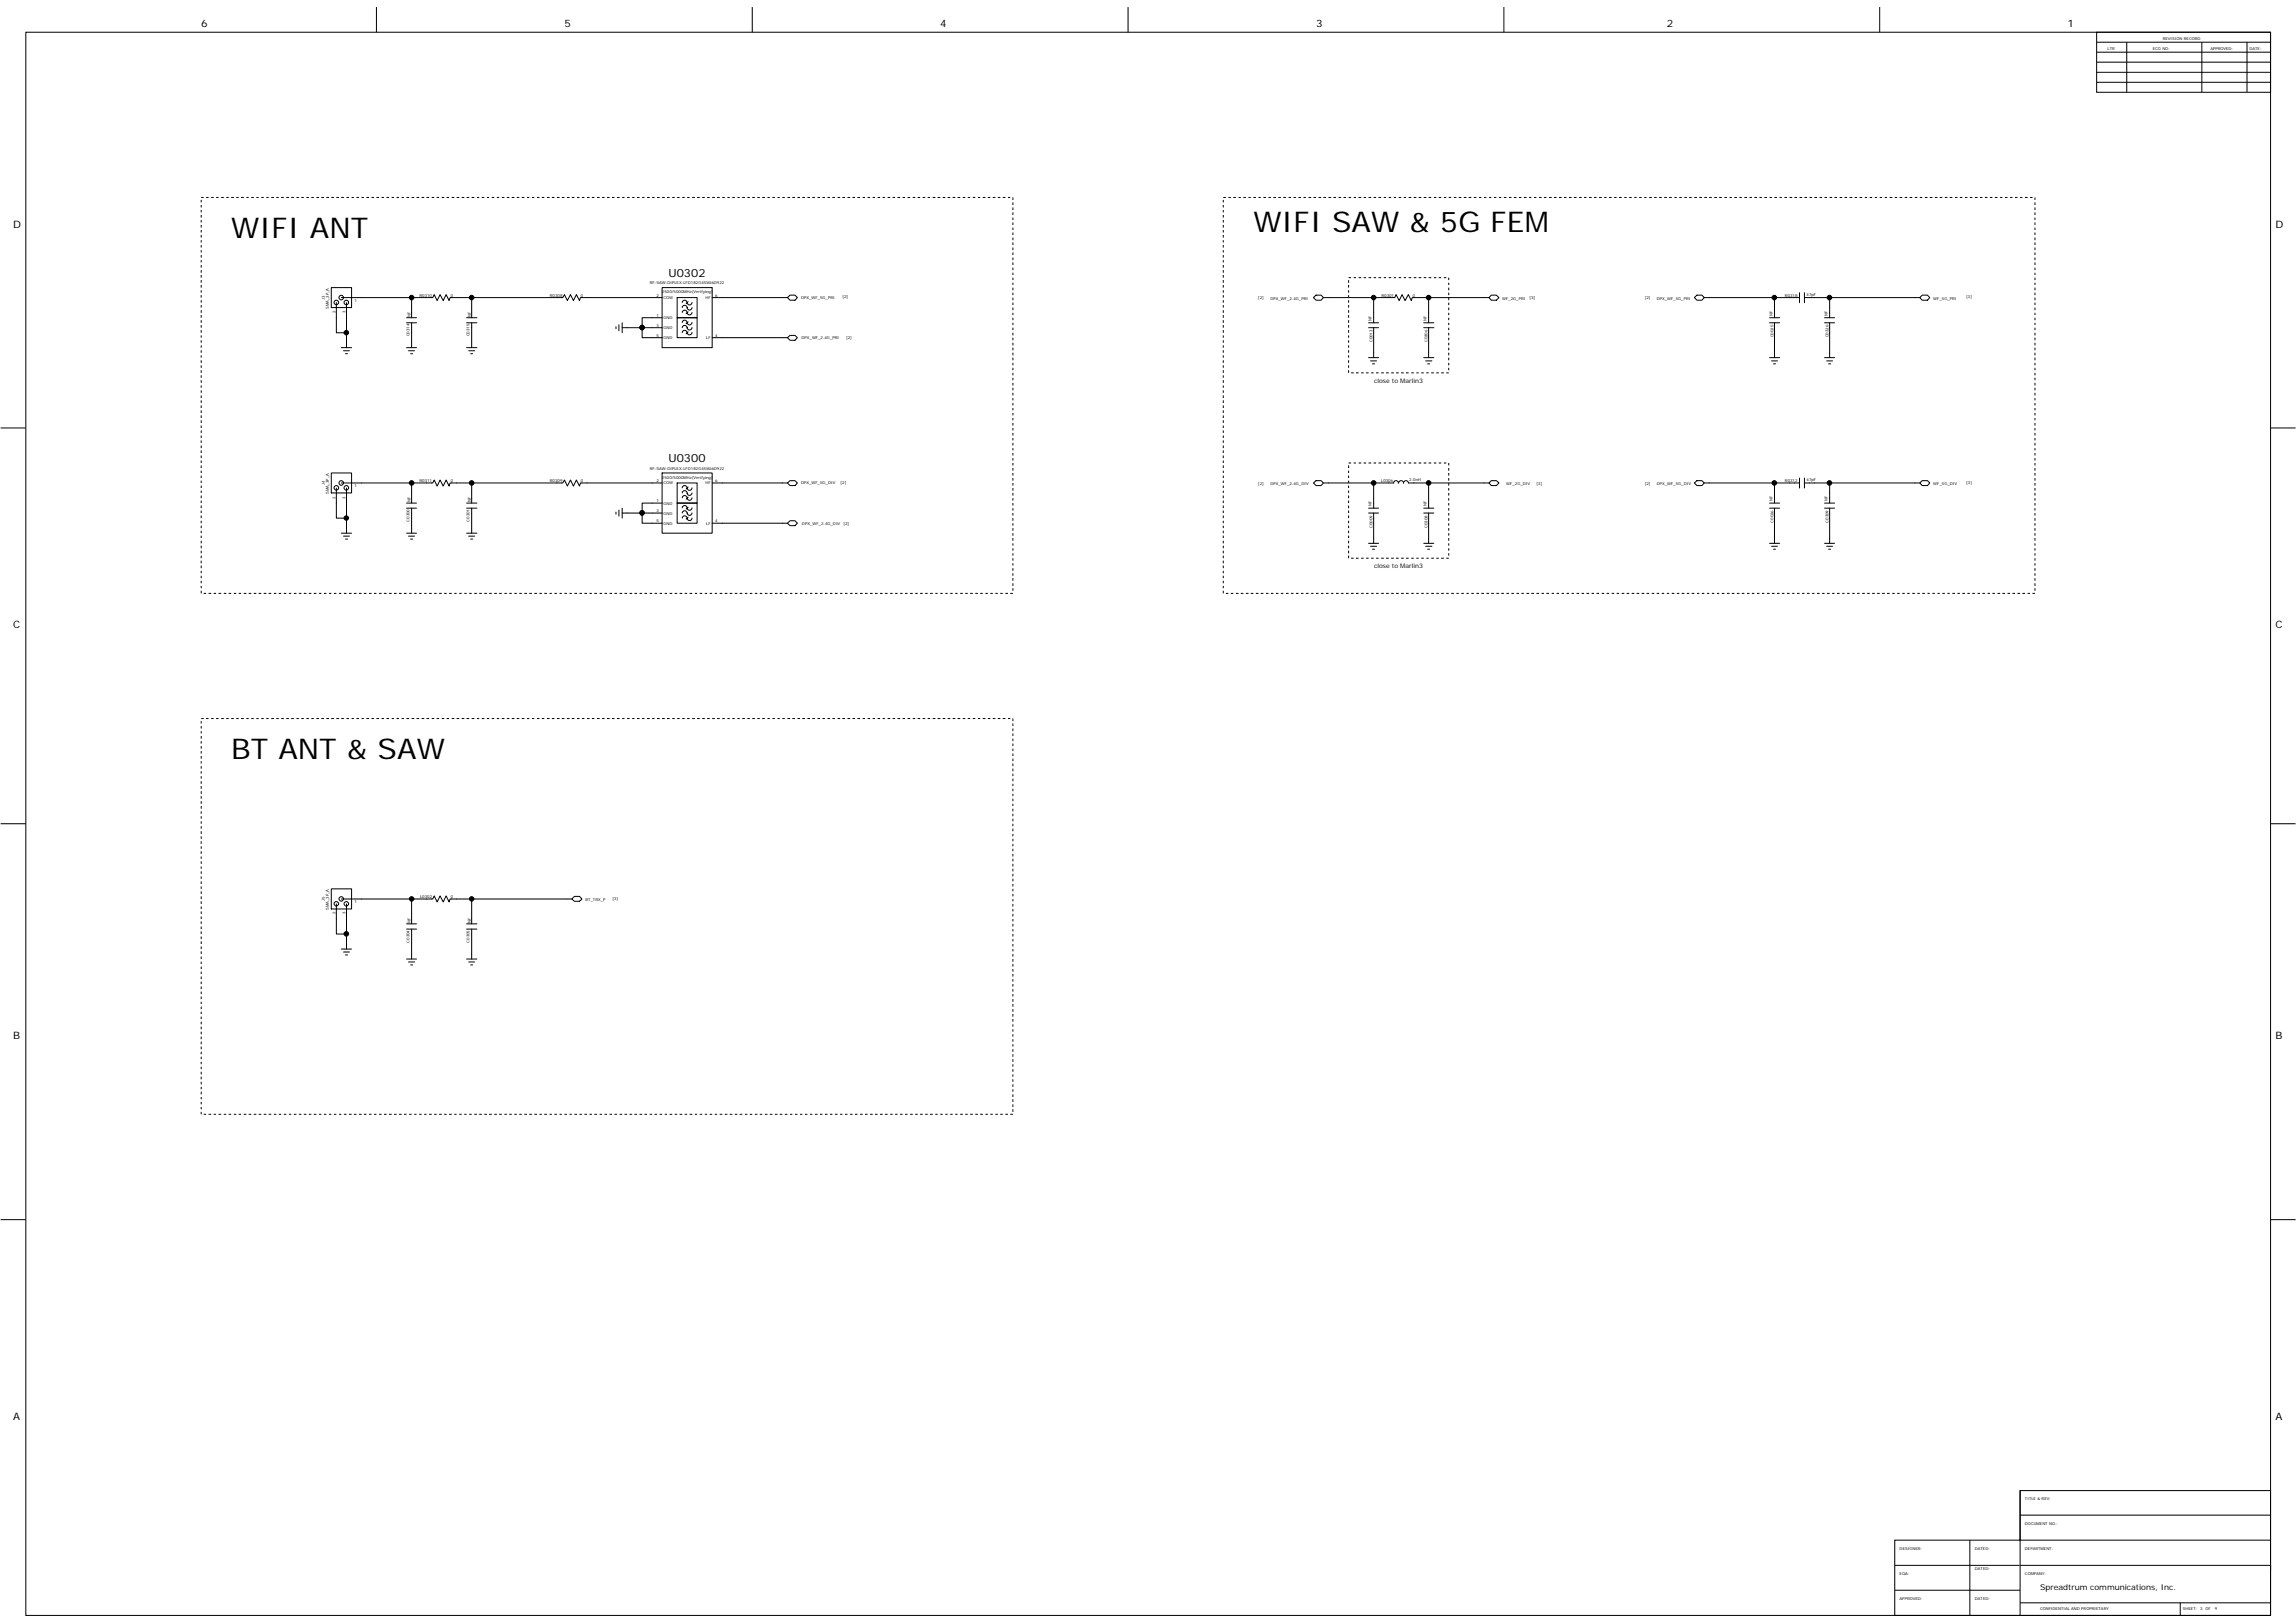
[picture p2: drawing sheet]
<svg xmlns="http://www.w3.org/2000/svg" width="297mm" height="210mm" viewBox="0 0 297 210" stroke-linecap="round" stroke-linejoin="round" font-family="sans-serif">
<defs><g id="words">
<g font-size="3.7">
<text x="29.9" y="30.7">WIFI ANT</text>
<text x="162.2" y="30.1">WIFI SAW &amp; 5G FEM</text>
<text x="29.9" y="98.1">BT ANT &amp; SAW</text>
</g>
<g font-size="1.5">
<text x="86.5" y="35.8">U0302</text>
<text x="86.5" y="59.8">U0300</text>
</g>
<g font-size="1.3">
<text x="26" y="3.5">6</text>
<text x="73" y="3.5">5</text>
<text x="121.6" y="3.5">4</text>
<text x="170.3" y="3.5">3</text>
<text x="215.6" y="3.5">2</text>
<text x="267.5" y="3.5">1</text>
<text x="1.7" y="29.4">D</text>
<text x="294.4" y="29.4">D</text>
<text x="1.7" y="81.3">C</text>
<text x="294.4" y="81.3">C</text>
<text x="1.7" y="134.5">B</text>
<text x="294.4" y="134.5">B</text>
<text x="1.7" y="183.7">A</text>
<text x="294.4" y="183.7">A</text>
</g>
<text font-size="1" x="263.9" y="205.7">Spreadtrum communications, Inc.</text>
<g font-size=".8">
<text x="177.8" y="49.5">close to Marlin3</text>
<text x="177.8" y="73.5">close to Marlin3</text>
</g>
<g font-size=".5">
<text x="279.8" y="5.1">REVISION RECORD</text>
<text x="272.7" y="6.4">LTR</text>
<text x="278.5" y="6.4">ECO NO:</text>
<text x="286" y="6.4">APPROVED:</text>
<text x="291" y="6.4">DATE:</text>
<text x="42" y="38.8" transform="rotate(-90 42 38.8)">J3</text>
<text x="42.5" y="39.9" transform="rotate(-90 42.5 39.9)">SMA_3P_A</text>
<text x="43.4" y="40.5" transform="rotate(-90 43.4 40.5)">2</text>
<text x="44.7" y="40.5" transform="rotate(-90 44.7 40.5)">3</text>
<text x="45.9" y="39">1</text>
<text x="53.1" y="41" transform="rotate(-90 53.1 41)">NF</text>
<text x="54.3" y="38.4">R0310</text>
<text x="58.3" y="38.4">0</text>
<text x="60.9" y="41" transform="rotate(-90 60.9 41)">NF</text>
<text x="71.1" y="38.4">R0308</text>
<text x="75.2" y="38.4">0</text>
<text x="84" y="36.8">RF-SAW-DIPLEX-LFD182G45MJ6D922</text>
<text x="84.9" y="41">1</text>
<text x="84.9" y="38.4">2</text>
<text x="85.6" y="37.9">2500/5000MHz(Verifying)</text>
<text x="85.8" y="41.3">GND</text>
<text x="85.8" y="38.7">COM</text>
<text x="91.3" y="38.7">HF</text>
<text x="92.5" y="38.4">6</text>
<text x="103.6" y="38.6">DPX_WF_5G_PRI</text>
<text x="109" y="38.6">[2]</text>
<text x="162.7" y="38.7">[2]</text>
<text x="164.4" y="38.8">DPX_WF_2.4G_PRI</text>
<text x="177.4" y="41.5" transform="rotate(-90 177.4 41.5)">NF</text>
<text x="178.7" y="38.4">R0301</text>
<text x="182.8" y="38.4">0</text>
<text x="184.6" y="41.5" transform="rotate(-90 184.6 41.5)">NF</text>
<text x="194.3" y="38.8">WF_2G_PRI</text>
<text x="197.9" y="38.6">[3]</text>
<text x="212.8" y="38.7">[2]</text>
<text x="214.3" y="38.8">DPX_WF_5G_PRI</text>
<text x="229.3" y="40.9" transform="rotate(-90 229.3 40.9)">NF</text>
<text x="230.9" y="38.4">R0318</text>
<text x="233.7" y="38.2">47pF</text>
<text x="236.4" y="40.9" transform="rotate(-90 236.4 40.9)">NF</text>
<text x="250.1" y="38.8">WF_5G_PRI</text>
<text x="254.4" y="38.6">[3]</text>
<text x="53" y="43.5" transform="rotate(-90 53 43.5)">C0314</text>
<text x="60.7" y="43.5" transform="rotate(-90 60.7 43.5)">C0315</text>
<text x="84.9" y="42.3">3</text>
<text x="84.9" y="43.6">5</text>
<text x="85.8" y="42.6">GND</text>
<text x="85.8" y="43.9">GND</text>
<text x="91.4" y="43.9">LF</text>
<text x="92.5" y="43.6">4</text>
<text x="103.7" y="43.9">DPX_WF_2.4G_PRI</text>
<text x="109.4" y="43.8">[2]</text>
<text x="177.6" y="44.3" transform="rotate(-90 177.6 44.3)">C0013</text>
<text x="184.7" y="44.3" transform="rotate(-90 184.7 44.3)">C0306</text>
<text x="229.4" y="43.6" transform="rotate(-90 229.4 43.6)">C0025</text>
<text x="236.6" y="43.6" transform="rotate(-90 236.6 43.6)">C0326</text>
<text x="42" y="62.8" transform="rotate(-90 42 62.8)">J4</text>
<text x="42.5" y="63.9" transform="rotate(-90 42.5 63.9)">SMA_3P_A</text>
<text x="43.4" y="64.5" transform="rotate(-90 43.4 64.5)">2</text>
<text x="44.7" y="64.5" transform="rotate(-90 44.7 64.5)">3</text>
<text x="45.9" y="63">1</text>
<text x="53.1" y="65" transform="rotate(-90 53.1 65)">NF</text>
<text x="54.3" y="62.4">R0311</text>
<text x="58.3" y="62.4">0</text>
<text x="60.9" y="65" transform="rotate(-90 60.9 65)">NF</text>
<text x="71.1" y="62.4">R0309</text>
<text x="75.2" y="62.4">0</text>
<text x="84" y="60.7">RF-SAW-DIPLEX-LFD182G45MJ6D922</text>
<text x="84.9" y="65">1</text>
<text x="84.9" y="62.4">2</text>
<text x="85.6" y="61.9">2500/5000MHz(Verifying)</text>
<text x="85.8" y="65.3">GND</text>
<text x="85.8" y="62.7">COM</text>
<text x="91.3" y="62.7">HF</text>
<text x="92.5" y="62.4">6</text>
<text x="103.6" y="62.6">DPX_WF_5G_DIV</text>
<text x="108.7" y="62.6">[2]</text>
<text x="162.7" y="62.7">[2]</text>
<text x="164.4" y="62.8">DPX_WF_2.4G_DIV</text>
<text x="177.4" y="65.5" transform="rotate(-90 177.4 65.5)">NF</text>
<text x="178.7" y="62.4">L0306</text>
<text x="182.3" y="62.2">2.0nH</text>
<text x="184.6" y="65.5" transform="rotate(-90 184.6 65.5)">NF</text>
<text x="194.9" y="62.8">WF_2G_DIV</text>
<text x="198.8" y="62.7">[3]</text>
<text x="212.8" y="62.7">[2]</text>
<text x="214.3" y="62.8">DPX_WF_5G_DIV</text>
<text x="229.3" y="64.8" transform="rotate(-90 229.3 64.8)">NF</text>
<text x="230.9" y="62.4">R0312</text>
<text x="233.7" y="62.2">47pF</text>
<text x="236.4" y="64.8" transform="rotate(-90 236.4 64.8)">NF</text>
<text x="250.1" y="62.8">WF_5G_DIV</text>
<text x="254.4" y="62.6">[3]</text>
<text x="53" y="67.5" transform="rotate(-90 53 67.5)">C0300</text>
<text x="60.7" y="67.5" transform="rotate(-90 60.7 67.5)">C0301</text>
<text x="84.9" y="66.3">3</text>
<text x="84.9" y="67.5">5</text>
<text x="85.8" y="66.6">GND</text>
<text x="85.8" y="67.9">GND</text>
<text x="91.4" y="67.9">LF</text>
<text x="92.5" y="67.5">4</text>
<text x="103.8" y="67.9">DPX_WF_2.4G_DIV</text>
<text x="109.1" y="67.9">[2]</text>
<text x="177.6" y="68.3" transform="rotate(-90 177.6 68.3)">C0009</text>
<text x="184.7" y="68.3" transform="rotate(-90 184.7 68.3)">C0308</text>
<text x="229.4" y="67.6" transform="rotate(-90 229.4 67.6)">C0026</text>
<text x="236.6" y="67.6" transform="rotate(-90 236.6 67.6)">C0309</text>
<text x="42" y="116.6" transform="rotate(-90 42 116.6)">J5</text>
<text x="42.5" y="117.7" transform="rotate(-90 42.5 117.7)">SMA_3P_A</text>
<text x="43.4" y="118.3" transform="rotate(-90 43.4 118.3)">2</text>
<text x="44.7" y="118.3" transform="rotate(-90 44.7 118.3)">3</text>
<text x="45.9" y="116.8">1</text>
<text x="53.1" y="119.4" transform="rotate(-90 53.1 119.4)">NF</text>
<text x="54.4" y="116.2">L0302</text>
<text x="58.3" y="116.2">0</text>
<text x="60.9" y="119.4" transform="rotate(-90 60.9 119.4)">NF</text>
<text x="75.7" y="116.6">BT_TRX_P</text>
<text x="79.2" y="116.4">[3]</text>
<text x="53" y="122" transform="rotate(-90 53 122)">C0304</text>
<text x="60.7" y="122" transform="rotate(-90 60.7 122)">C0305</text>
<text x="262" y="194.1">TITLE &amp; REV:</text>
<text x="262" y="197.3">DOCUMENT NO.:</text>
<text x="245.8" y="200.6">DESIGNER:</text>
<text x="245.8" y="203.8">EQA:</text>
<text x="255.5" y="200.6">DATED:</text>
<text x="255.5" y="203.2">DATED:</text>
<text x="262" y="200.6">DEPARTMENT:</text>
<text x="262" y="203.8">COMPANY:</text>
<text x="245.8" y="207.1">APPROVED:</text>
<text x="255.5" y="207.1">DATED:</text>
<text x="263.9" y="208.3">CONFIDENTIAL AND PROPRIETARY</text>
<text x="282.4" y="208.3">SHEET:</text>
<text x="284.7" y="208.3">3</text>
<text x="285.3" y="208.3">OF</text>
<text x="286.6" y="208.3">9</text>
</g>
</g></defs>
<g fill="none" stroke="#000" stroke-width=".13">
<path d="M3.3 4.2h290.4v204.8h-290.4zM48.7 .9v3.3M97.3 .9v3.3M145.9 .9v3.3M194.6 .9v3.3M243.2 .9v3.3M271.2 4.2h22.5v7.7h-22.5zM271.2 8h22.5M271.2 5.5h22.5M271.2 6.8h22.5M271.2 9.4h22.5M271.2 10.6h22.5"/>
<path d="M275.1 5.5v6.4M284.9 5.5v6.4M290.7 5.5v6.4M26 25.9v.3M26 26.5v.3M26 27.2v.3M26 27.8v.4M26 28.5v.3M26 29.1v.3M26 29.8v.3M26 30.4v.3M26 31.1v.3"/>
<path d="M26 31.7v.3M26 32.4v.3M26 33v.3M26 33.7v.3M26 34.3v.3M26 34.9v.4M26 35.6v.3M26 36.2v.4M26 36.9v.3M26 37.5v.4M26 38.2v.3M26 38.8v.4"/>
<path d="M26 39.5v.3M26 25.5h.3M26.7 25.5h.3M27.3 25.5h.3M28 25.5h.3M28.6 25.5h.4M29.3 25.5h.3M29.9 25.5h.3M30.6 25.5h.3M31.2 25.5h.3M31.9 25.5h.3M32.5 25.5h.3"/>
<path d="M33.2 25.5h.3M33.8 25.5h.3M34.5 25.5h.3M35.1 25.5h.3M35.7 25.5h.4M36.4 25.5h.3M37 25.5h.4M37.7 25.5h.3M38.4 25.5h.3M39 25.5h.3M39.6 25.5h.4M40.3 25.5h.3"/>
<path d="M40.9 25.5h.4M41.6 25.5h.3M42.2 25.5h.4M42.9 37.2h2.6v2.6h-2.6zM42.9 25.5h.3M43.5 39.2v3.9h1.3v-3.9M43.5 25.5h.4M44.2 25.5h.3M44.8 25.5h.3M45.5 25.5h.3M46.1 25.5h.3M46.8 25.5h.3"/>
<path d="M47.4 25.5h.3M48.1 25.5h.3M48.7 25.5h.3M49.4 25.5h.3M50 25.5h.3M50.7 25.5h.3M51.3 25.5h.3M52 25.5h.3M52.6 25.5h.3M53.3 38.5v2.6M53.3 25.5h.3M53.9 25.5h.3"/>
<path d="M54.5 25.5h.4M55.2 25.5h.3M55.9 25.5h.3M56.5 25.5h.3M57.1 25.5h.4M57.8 25.5h.3M58.4 25.5h.4M59.1 25.5h.3M59.7 25.5h.4M60.4 25.5h.3M61 38.5h-2.8l-.1 .4-.4-.8-.4 .8-.4-.8-.3 .8-.4-.8-.2 .4h-11.8M61 25.5h.4"/>
<path d="M61.7 25.5h.3M62.3 25.5h.4M63 25.5h.3M63.6 25.5h.3M64.3 25.5h.3M64.9 25.5h.4M65.6 25.5h.3M66.2 25.5h.3M66.9 25.5h.3M67.5 25.5h.3M68.2 25.5h.3M68.8 25.5h.3"/>
<path d="M69.5 25.5h.3M70.1 25.5h.3M70.8 25.5h.3M71.4 25.5h.3M72 25.5h.4M72.7 25.5h.3M73.3 25.5h.4M74 25.5h.3M74.7 25.5h.3M75.3 25.5h.3M75.9 25.5h.4M76.6 25.5h.3"/>
<path d="M77.2 25.5h.4M77.9 25.5h.3M78.5 25.5h.4M79.2 25.5h.3M79.8 25.5h.4M80.5 25.5h.3M81.1 25.5h.3M81.8 25.5h.3M82.4 25.5h.3M83.1 25.5h.3M83.7 25.5h.3M84.4 25.5h.3"/>
<path d="M85 25.5h.3M85.7 38.5h-10.6l-.1 .4-.4-.8-.4 .8-.4-.8-.4 .8-.4-.8-.2 .4h-11.8v2.6M85.7 37.2h6.4v7.8h-6.4zM85.7 25.5h.3M86.3 25.5h.3M87 25.5h.3M87.6 38.5h2.6v2.6h-2.6zM87.6 25.5h.3M88.3 39.8a.31 .31 0 0 1 .3-.3 .31 .31 0 0 1 .3 .3M88.3 39.1a.31 .31 0 0 1 .3-.3 .31 .31 0 0 1 .3 .4M88.3 25.5h.3M88.9 25.5h.3"/>
<path d="M88.9 39.8a.32 .32 0 0 0 .3 .3 .32 .32 0 0 0 .3-.3M88.9 39.1a.32 .32 0 0 0 .3 .4 .32 .32 0 0 0 .3-.4M89 39l-.2 .3M89.6 25.5h.3M90.2 25.5h.3M90.8 25.5h.4M91.5 25.5h.3M92.1 38.5h9.8M92.1 25.5h.4M92.8 25.5h.3M93.4 25.5h.4M94.1 25.5h.3"/>
<path d="M94.7 25.5h.4M95.4 25.5h.3M96 25.5h.4M96.7 25.5h.3M97.3 25.5h.4M98 25.5h.3M98.6 25.5h.4M99.3 25.5h.3M99.9 25.5h.3M100.6 25.5h.3M101.2 25.5h.3M101.9 25.5h.3"/>
<path d="M101.9 38.5l.3-.3h.6l.4 .3-.4 .3h-.6zM102.5 25.5h.3M103.2 25.5h.3M103.8 25.5h.3M104.5 25.5h.3M105.1 25.5h.3M105.8 25.5h.3M106.4 25.5h.3M107.1 25.5h.3M107.7 25.5h.3M108.3 25.5h.4M109 25.5h.3"/>
<path d="M109.6 25.5h.4M110.3 25.5h.3M110.9 25.5h.4M111.6 25.5h.3M112.2 25.5h.4M112.9 25.5h.3M113.5 25.5h.4M114.2 25.5h.3M114.8 25.5h.4M115.5 25.5h.3M116.1 25.5h.4M116.8 25.5h.3"/>
<path d="M117.4 25.5h.3M118.1 25.5h.3M118.7 25.5h.3M119.4 25.5h.3M120 25.5h.3M120.7 25.5h.3M121.3 25.5h.3M122 25.5h.3M122.6 25.5h.3M123.3 25.5h.3M123.9 25.5h.3M124.6 25.5h.3"/>
<path d="M125.2 25.5h.3M125.9 25.5h.3M126.5 25.5h.3M127.1 25.5h.4M127.8 25.5h.3M128.4 25.5h.4M129.1 25.5h.3M129.7 25.5h.4M130.4 25.5h.3M131 25.5v.4M131 26.2v.3M131 26.8v.4"/>
<path d="M131 27.5v.3M131 28.2v.3M131 28.8v.3M131 29.4v.4M131 30.1v.3M131 30.7v.4M131 31.4v.3M131 32v.4M131 32.7v.3M131 33.3v.4M131 34v.3M131 34.6v.3"/>
<path d="M131 35.3v.3M131 35.9v.3M131 36.6v.3M131 37.2v.3M131 37.9v.3M131 38.5v.3M131 39.2v.3M131 39.8v.3M158.3 25.5h.3M158.3 25.9v.3M158.3 26.5v.3M158.3 27.2v.3"/>
<path d="M158.3 27.8v.4M158.3 28.5v.3M158.3 29.1v.3M158.3 29.8v.3M158.3 30.4v.3M158.3 31.1v.3M158.3 31.7v.3M158.3 32.4v.3M158.3 33v.3M158.3 33.7v.3M158.3 34.3v.3M158.3 34.9v.4"/>
<path d="M158.3 35.6v.3M158.3 36.2v.4M158.3 36.9v.3M158.3 37.5v.4M158.3 38.2v.3M158.3 38.8v.4M158.3 39.5v.3M158.9 25.5h.3M159.6 25.5h.3M160.2 25.5h.3M160.9 25.5h.3M161.5 25.5h.3"/>
<path d="M162.2 25.5h.3M162.8 25.5h.3M163.4 25.5h.4M164.1 25.5h.3M164.7 25.5h.4M165.4 25.5h.3M166 25.5h.4M166.7 25.5h.3M167.3 25.5h.4M168 25.5h.3M168.6 25.5h.3M169.3 25.5h.3"/>
<path d="M169.9 25.5h.4M169.9 38.5l.4-.3h.6l.3 .3-.3 .3h-.6zM170.6 25.5h.3M171.2 25.5h.4M171.2 38.5h6.5M171.9 25.5h.3M172.5 25.5h.3M173.2 25.5h.3M173.8 25.5h.3M174.5 25.5h.3M174.5 35.9h.3M174.5 36.2v.4"/>
<path d="M174.5 36.9v.3M174.5 37.5v.4M174.5 38.2v.3M174.5 38.8v.4M174.5 39.5v.3M175.1 25.5h.3M175.1 35.9h.3M175.8 25.5h.3M175.8 35.9h.3M176.4 25.5h.3M176.4 35.9h.3M177.1 25.5h.3"/>
<path d="M177.1 35.9h.3M177.7 25.5h.3M177.7 35.9h.3M178.3 25.5h.4M178.3 35.9h.4M179 25.5h.3M179 35.9h.3M179.7 25.5h.3M179.7 35.9h.3M180.3 25.5h.3M180.3 35.9h.3M181 25.5h.3"/>
<path d="M181 35.9h.3M181.6 25.5h.3M181.6 35.9h.3M182.2 25.5h.4M182.2 35.9h.4M182.9 25.5h.3M182.9 35.9h.3M183.5 25.5h.4M183.5 35.9h.4M184.2 25.5h.3M184.2 35.9h.3M184.8 25.5h.4"/>
<path d="M184.8 35.9h.4M184.8 38.5v3.3M185.5 25.5h.3M185.5 35.9h.3M186.1 25.5h.4M186.1 35.9h.4M186.8 35.9h.3M186.8 25.5h.3M187.4 35.9v.3M187.4 36.6v.3M187.4 37.2v.3M187.4 37.9v.3"/>
<path d="M187.4 38.5v.3M187.4 39.2v.3M187.4 39.8v.3M187.4 25.5h.3M188.1 25.5h.3M188.7 25.5h.4M189.4 25.5h.3M190 25.5h.3M190.7 25.5h.3M191.3 25.5h.3M192 25.5h.3M192.6 25.5h.3"/>
<path d="M192.6 38.5h-9.9l-.1 .4-.4-.8-.4 .8-.4-.8-.4 .8-.4-.8-.2 .4h-2.7v3.3M192.9 38.2h.7l.3 .3-.3 .3h-.7l-.3-.3zM193.3 25.5h.3M193.9 25.5h.3M194.6 25.5h.3M195.2 25.5h.3M195.9 25.5h.3M196.5 25.5h.3M197.1 25.5h.4M197.8 25.5h.3M198.5 25.5h.3M199.1 25.5h.3"/>
<path d="M199.7 25.5h.4M200.4 25.5h.3M201 25.5h.4M201.7 25.5h.3M202.3 25.5h.4M203 25.5h.3M203.6 25.5h.4M204.3 25.5h.3M204.9 25.5h.3M205.6 25.5h.3M206.2 25.5h.3M206.9 25.5h.3"/>
<path d="M207.5 25.5h.4M208.2 25.5h.3M208.8 25.5h.3M209.5 25.5h.3M210.1 25.5h.3M210.8 25.5h.3M211.4 25.5h.3M212.1 25.5h.3M212.7 25.5h.3M213.4 25.5h.3M214 25.5h.3M214.6 25.5h.4"/>
<path d="M215.3 25.5h.3M215.9 25.5h.4M216.6 25.5h.3M217.3 25.5h.3M217.9 25.5h.3M218.5 25.5h.4M219.2 25.5h.3M219.2 38.5l.3-.3h.7l.3 .3-.3 .3h-.7zM219.8 25.5h.4M220.5 25.5h.3M220.5 38.5h9.1M221.1 25.5h.4"/>
<path d="M221.8 25.5h.3M222.4 25.5h.4M223.1 25.5h.3M223.7 25.5h.3M224.4 25.5h.3M225 25.5h.3M225.7 25.5h.3M226.3 25.5h.3M227 25.5h.3M227.6 25.5h.3M228.3 25.5h.3M228.9 25.5h.3"/>
<path d="M229.6 25.5h.3M230.2 25.5h.3M230.9 25.5h.3M231.5 25.5h.4M232.2 25.5h.3M232.8 25.5h.3M232.8 37.9v1.3M232.8 38.5h-3.2v2.6M233.4 25.5h.4M233.4 38.5h3.3M233.4 37.9v1.3M234.1 25.5h.3"/>
<path d="M234.7 25.5h.4M235.4 25.5h.3M236 25.5h.4M236.7 25.5h.3M237.3 25.5h.4M238 25.5h.3M238.6 25.5h.4M239.3 25.5h.3M239.9 25.5h.4M240.6 25.5h.3M241.3 25.5h.3M241.9 25.5h.3"/>
<path d="M242.5 25.5h.3M243.2 25.5h.3M243.8 25.5h.3M244.5 25.5h.3M245.1 25.5h.3M245.8 25.5h.3M246.4 25.5h.3M247.1 25.5h.3M247.7 25.5h.3M248.4 25.5h.3M248.4 38.5h-11.7v2.6M248.7 38.2h.7l.3 .3-.3 .3h-.7l-.3-.3z"/>
<path d="M249 25.5h.4M249.7 25.5h.3M250.3 25.5h.4M250.9 25.5h.4M251.6 25.5h.3M252.2 25.5h.4M252.9 25.5h.3M253.6 25.5h.3M254.2 25.5h.3M254.8 25.5h.4M255.5 25.5h.3M256.2 25.5h.3"/>
<path d="M256.8 25.5h.3M257.4 25.5h.4M258.1 25.5h.3M258.8 25.5h.3M259.4 25.5h.3M260 25.5h.3M260.7 25.5h.3M261.3 25.5h.3M262 25.5h.3M262.6 25.5h.3M263.3 25.5v.4M263.3 26.2v.3"/>
<path d="M263.3 26.8v.4M263.3 27.5v.3M263.3 28.2v.3M263.3 28.8v.3M263.3 29.4v.4M263.3 30.1v.3M263.3 30.7v.4M263.3 31.4v.3M263.3 32v.4M263.3 32.7v.3M263.3 33.3v.4M263.3 34v.3"/>
<path d="M263.3 34.6v.3M263.3 35.3v.3M263.3 35.9v.3M263.3 36.6v.3M263.3 37.2v.3M263.3 37.9v.3M263.3 38.5v.3M263.3 39.2v.3M263.3 39.8v.3M.1 55.4h3.2M26 40.1v.4M26 40.8v.3"/>
<path d="M26 41.4v.4M26 42.1v.3M26 42.7v.4M26 43.4v.3M26 44v.3M26 44.7v.3M26 45.3v.3M26 46v.3M26 46.6v.3M26 47.3v.3M26 47.9v.3M26 48.6v.3"/>
<path d="M26 49.2v.3M26 49.9v.3M26 50.5v.3M26 51.2v.3M26 51.8v.3M26 52.5v.3M26 53.1v.3M26 53.7v.4M26 54.4v.3M26 55.1v.3M26 55.7v.3M26 56.3v.4"/>
<path d="M26 57v.3M26 57.6v.4M26 58.3v.3M26 58.9v.4M26 59.6v.3M44.2 45h1.3M44.4 45.4h.8M44.7 45.8h.3M44.8 43.1v1.9M52.6 45h1.3M52.6 41.1h1.3M52.6 41.8h1.3"/>
<path d="M52.8 45.4h.8M53.1 45.8h.3M53.3 41.8v3.2M60.4 41.1h1.3M60.4 41.8h1.3M60.4 45h1.3M60.6 45.4h.8M60.9 45.8h.2M61 41.8v3.2M79.7 42.3v.2M80.1 42v.8M80.5 41.8v1.3"/>
<path d="M80.5 42.4h5.2M85.7 41.1h-2.6v2.6h2.6M87.6 41.1h2.6v2.6h-2.6zM88.3 40.4a.31 .31 0 0 1 .3-.3 .31 .31 0 0 1 .3 .4M88.3 43a.31 .31 0 0 1 .3-.3 .31 .31 0 0 1 .3 .4M88.3 42.4a.31 .31 0 0 1 .3-.3 .31 .31 0 0 1 .3 .3M88.3 41.7a.31 .31 0 0 1 .3-.3 .31 .31 0 0 1 .3 .4M88.9 40.4a.32 .32 0 0 0 .3 .3 .32 .32 0 0 0 .3-.3M89 40.3l-.2 .3M89 42.9l-.2 .3M89 41.6l-.2 .3M89.5 43a.32 .32 0 0 1-.3 .3 .32 .32 0 0 1-.3-.3"/>
<path d="M89.5 42.4a.32 .32 0 0 1-.3 .3 .32 .32 0 0 1-.3-.3M89.5 41.7a.32 .32 0 0 1-.3 .3 .32 .32 0 0 1-.3-.3M92.1 43.7h9.8M101.9 43.7l.3-.3h.6l.4 .3-.4 .3h-.6zM131 40.5v.3M131 41.1v.3M131 41.8v.3M131 42.4v.3M131 43.1v.3M131 43.7v.3M131 44.3v.4M131 45v.3"/>
<path d="M131 45.6v.4M131 46.3v.3M131 46.9v.4M131 47.6v.3M131 48.2v.4M131 48.9v.3M131 49.5v.4M131 50.2v.3M131 50.8v.4M131 51.5v.3M131 52.1v.4M131 52.8v.3"/>
<path d="M131 53.4v.3M131 54.1v.3M131 54.7v.4M131 55.4v.3M131 56v.3M131 56.7v.3M131 57.3v.3M131 58v.3M131 58.6v.3M131 59.3v.3M131 59.9v.3M158.3 40.1v.4"/>
<path d="M158.3 40.8v.3M158.3 41.4v.4M158.3 42.1v.3M158.3 42.7v.4M158.3 43.4v.3M158.3 44v.3M158.3 44.7v.3M158.3 45.3v.3M158.3 46v.3M158.3 46.6v.3M158.3 47.3v.3M158.3 47.9v.3"/>
<path d="M158.3 48.6v.3M158.3 49.2v.3M158.3 49.9v.3M158.3 50.5v.3M158.3 51.2v.3M158.3 51.8v.3M158.3 52.5v.3M158.3 53.1v.3M158.3 53.7v.4M158.3 54.4v.3M158.3 55.1v.3M158.3 55.7v.3"/>
<path d="M158.3 56.3v.4M158.3 57v.3M158.3 57.6v.4M158.3 58.3v.3M158.3 58.9v.4M158.3 59.6v.3M174.5 40.1v.4M174.5 40.8v.3M174.5 41.4v.4M174.5 42.1v.3M174.5 42.7v.4M174.5 43.4v.3"/>
<path d="M174.5 44v.3M174.5 44.7v.3M174.5 45.3v.3M174.5 46v.3M174.5 46.6v.3M174.5 47.3v.3M174.5 47.9v.3M174.5 59.9h.3M174.8 48.2h.3M175.1 59.9h.3M175.4 48.2h.4M175.8 59.9h.3"/>
<path d="M176.1 48.2h.3M176.4 59.9h.3M176.7 48.2h.4M177.1 59.9h.3M177.1 42.4h1.2M177.1 41.8h1.2M177.1 46.3h1.2M177.3 46.7h.8M177.4 48.2h.3M177.6 47.1h.2M177.7 59.9h.3M177.7 42.4v3.9"/>
<path d="M178 48.2h.3M178.3 59.9h.4M178.7 48.2h.3M179 59.9h.3M179.3 48.2h.4M179.7 59.9h.3M180 48.2h.3M180.3 59.9h.3M180.6 48.2h.4M181 59.9h.3M181.3 48.2h.3M181.6 59.9h.3"/>
<path d="M181.9 48.2h.3M182.2 59.9h.4M182.6 48.2h.3M182.9 59.9h.3M183.2 48.2h.3M183.5 59.9h.4M183.9 48.2h.3M184.2 59.9h.3M184.2 42.4h1.3M184.2 41.8h1.3M184.2 46.3h1.3M184.4 46.7h.8"/>
<path d="M184.5 48.2h.3M184.7 47.1h.3M184.8 59.9h.4M184.8 42.4v3.9M185.2 48.2h.3M185.5 59.9h.3M185.8 48.2h.3M186.1 59.9h.4M186.5 48.2h.3M186.8 59.9h.3M187.1 48.2h.3M187.4 40.5v.3"/>
<path d="M187.4 41.1v.3M187.4 41.8v.3M187.4 42.4v.3M187.4 43.1v.3M187.4 43.7v.3M187.4 44.3v.4M187.4 45v.3M187.4 45.6v.4M187.4 46.3v.3M187.4 46.9v.4M187.4 47.6v.3M187.4 59.9v.3"/>
<path d="M228.9 41.1h1.3M228.9 41.8h1.3M228.9 46.3h1.3M229.2 46.7h.8M229.4 47.1h.3M229.6 41.8v4.5M236 46.3h1.3M236 41.1h1.3M236 41.8h1.3M236.3 46.7h.8M236.6 47.1h.2M236.7 41.8v4.5"/>
<path d="M263.3 40.5v.3M263.3 41.1v.3M263.3 41.8v.3M263.3 42.4v.3M263.3 43.1v.3M263.3 43.7v.3M263.3 44.3v.4M263.3 45v.3M263.3 45.6v.4M263.3 46.3v.3M263.3 46.9v.4M263.3 47.6v.3"/>
<path d="M263.3 48.2v.4M263.3 48.9v.3M263.3 49.5v.4M263.3 50.2v.3M263.3 50.8v.4M263.3 51.5v.3M263.3 52.1v.4M263.3 52.8v.3M263.3 53.4v.3M263.3 54.1v.3M263.3 54.7v.4M263.3 55.4v.3"/>
<path d="M263.3 56v.3M263.3 56.7v.3M263.3 57.3v.3M263.3 58v.3M263.3 58.6v.3M263.3 59.3v.3M263.3 59.9v.3M293.7 55.4h3.3M26 60.2v.4M26 60.9v.3M26 61.5v.3M26 62.2v.3"/>
<path d="M26 62.8v.3M26 63.5v.3M26 64.1v.4M26 64.8v.3M26 65.4v.3M26 66.1v.3M26 66.7v.3M26 67.4v.3M26 68v.3M26 68.7v.3M26 69.3v.3M26 70v.3"/>
<path d="M26 70.6v.3M26 71.2v.4M26 71.9v.3M26 72.5v.4M26 73.2v.3M26 73.9v.3M26 74.5v.3M26 75.1v.4M26 75.8v.3M26 76.4v.4M26.3 76.8h.4M27 76.8h.3"/>
<path d="M27.6 76.8h.4M28.3 76.8h.3M29 76.8h.3M29.6 76.8h.3M30.2 76.8h.4M30.9 76.8h.3M31.5 76.8h.4M32.2 76.8h.3M32.8 76.8h.4M33.5 76.8h.3M34.1 76.8h.4M34.8 76.8h.3"/>
<path d="M35.4 76.8h.3M36.1 76.8h.3M36.7 76.8h.3M37.4 76.8h.3M38 76.8h.4M38.7 76.8h.3M39.3 76.8h.3M40 76.8h.3M40.6 76.8h.3M41.3 76.8h.3M41.9 76.8h.3M42.6 76.8h.3"/>
<path d="M42.9 61.2h2.6v2.6h-2.6zM43.2 76.8h.3M43.5 63.1v3.9h1.3v-3.9M43.9 76.8h.3M44.2 69h1.3M44.2 62.5h11.8l.2-.4 .4 .8 .3-.8 .4 .8 .4-.8 .4 .8 .1-.4h2.8M44.4 69.4h.8M44.5 76.8h.3M44.7 69.7h.3M44.8 67v2M45.1 76.8h.4M45.8 76.8h.3"/>
<path d="M46.4 76.8h.4M47.1 76.8h.3M47.7 76.8h.4M48.4 76.8h.3M49 76.8h.4M49.7 76.8h.3M50.3 76.8h.4M51 76.8h.3M51.6 76.8h.4M52.3 76.8h.3M52.6 69h1.3M52.6 65.1h1.3"/>
<path d="M52.6 65.7h1.3M52.8 69.4h.8M52.9 76.8h.4M53.1 69.7h.3M53.3 62.5v2.6M53.3 65.7v3.3M53.6 76.8h.3M54.2 76.8h.3M54.9 76.8h.3M55.5 76.8h.4M56.2 76.8h.3M56.8 76.8h.3"/>
<path d="M57.5 76.8h.3M58.1 76.8h.3M58.8 76.8h.3M59.4 76.8h.3M60.1 76.8h.3M60.4 65.1h1.3M60.4 65.7h1.3M60.4 69h1.3M60.6 69.4h.8M60.7 76.8h.3M60.9 69.7h.2M61 65.7v3.3"/>
<path d="M61.4 76.8h.3M62 76.8h.3M62.7 76.8h.3M63.3 76.8h.3M63.9 76.8h.4M64.6 76.8h.3M65.3 76.8h.3M65.9 76.8h.3M66.5 76.8h.4M67.2 76.8h.3M67.8 76.8h.4M68.5 76.8h.3"/>
<path d="M69.1 76.8h.4M69.8 76.8h.3M70.4 76.8h.4M71.1 76.8h.3M71.7 76.8h.3M72.4 76.8h.3M73 76.8h.3M73.7 76.8h.3M74.3 76.8h.4M75 76.8h.3M75.6 76.8h.3M76.3 76.8h.3"/>
<path d="M76.9 76.8h.3M77.6 76.8h.3M78.2 76.8h.3M78.9 76.8h.3M79.5 76.8h.3M79.7 66.3v.2M80.1 66v.8M80.2 76.8h.3M80.5 65.7v1.3M80.8 76.8h.3M81.4 76.8h.4M82.1 76.8h.3"/>
<path d="M82.7 76.8h.4M83.4 76.8h.3M84 76.8h.4M84.7 76.8h.3M85.3 76.8h.4M85.7 62.5h-10.6l-.1 .4-.4-.8-.4 .8-.4-.8-.4 .8-.4-.8-.2 .4h-11.8v2.6M85.7 65.1h-2.6v2.6h2.6M85.7 66.4h-5.2M85.7 61.2h6.4v7.8h-6.4zM86 76.8h.3M86.6 76.8h.4M87.3 76.8h.3"/>
<path d="M87.6 62.5h2.6v2.6h-2.6zM87.6 65.1h2.6v2.6h-2.6zM87.9 76.8h.4M88.3 64.4a.31 .31 0 0 1 .3-.3 .31 .31 0 0 1 .3 .4M88.3 63.8a.31 .31 0 0 1 .3-.3 .31 .31 0 0 1 .3 .3M88.3 63.1a.31 .31 0 0 1 .3-.3 .31 .31 0 0 1 .3 .3M88.3 67a.31 .31 0 0 1 .3-.3 .31 .31 0 0 1 .3 .4M88.3 66.4a.31 .31 0 0 1 .3-.3 .31 .31 0 0 1 .3 .3M88.3 65.7a.31 .31 0 0 1 .3-.3 .31 .31 0 0 1 .3 .3M88.6 76.8h.3M88.9 64.4a.32 .32 0 0 0 .3 .3 .32 .32 0 0 0 .3-.3M88.9 63.8a.32 .32 0 0 0 .3 .3 .32 .32 0 0 0 .3-.3"/>
<path d="M88.9 63.1a.32 .32 0 0 0 .3 .3 .32 .32 0 0 0 .3-.3M88.9 67a.32 .32 0 0 0 .3 .4 .32 .32 0 0 0 .3-.4M89 64.3l-.2 .3M89 63l-.2 .3M89 66.9l-.2 .3M89 65.6l-.2 .3M89.2 76.8h.4M89.5 66.4a.32 .32 0 0 1-.3 .3 .32 .32 0 0 1-.3-.3M89.5 65.7a.32 .32 0 0 1-.3 .3 .32 .32 0 0 1-.3-.3M89.9 76.8h.3M90.5 76.8h.3M91.2 76.8h.3"/>
<path d="M91.8 76.8h.3M92.1 62.5h9.8M92.1 67.7h9.8M92.5 76.8h.3M93.1 76.8h.3M93.8 76.8h.3M94.4 76.8h.3M95.1 76.8h.3M95.7 76.8h.3M96.4 76.8h.3M97 76.8h.3M97.7 76.8h.3"/>
<path d="M98.3 76.8h.3M99 76.8h.3M99.6 76.8h.3M100.2 76.8h.4M100.9 76.8h.3M101.5 76.8h.4M101.9 67.7l.3-.3h.6l.4 .3-.4 .3h-.6zM101.9 62.5l.3-.3h.6l.4 .3-.4 .3h-.6zM102.2 76.8h.3M102.8 76.8h.4M103.5 76.8h.3M104.1 76.8h.4"/>
<path d="M104.8 76.8h.3M105.4 76.8h.4M106.1 76.8h.3M106.7 76.8h.4M107.4 76.8h.3M108 76.8h.3M108.7 76.8h.3M109.3 76.8h.3M110 76.8h.3M110.6 76.8h.3M111.3 76.8h.3M111.9 76.8h.3"/>
<path d="M112.6 76.8h.3M113.2 76.8h.3M113.9 76.8h.3M114.5 76.8h.3M115.2 76.8h.3M115.8 76.8h.3M116.5 76.8h.3M117.1 76.8h.3M117.7 76.8h.4M118.4 76.8h.3M119 76.8h.4M119.7 76.8h.3"/>
<path d="M120.3 76.8h.4M121 76.8h.3M121.6 76.8h.4M122.3 76.8h.3M122.9 76.8h.4M123.6 76.8h.3M124.2 76.8h.4M124.9 76.8h.3M125.5 76.8h.4M126.2 76.8h.3M126.8 76.8h.3M127.5 76.8h.3"/>
<path d="M128.1 76.8h.3M128.8 76.8h.3M129.4 76.8h.3M130.1 76.8h.3M130.7 76.8h.3M131 60.6v.3M131 61.2v.3M131 61.8v.4M131 62.5v.3M131 63.1v.4M131 63.8v.3M131 64.5v.3"/>
<path d="M131 65.1v.3M131 65.7v.4M131 66.4v.3M131 67v.4M131 67.7v.3M131 68.3v.4M131 69v.3M131 69.6v.4M131 70.3v.3M131 70.9v.3M131 71.6v.3M131 72.2v.3"/>
<path d="M131 72.9v.3M131 73.5v.4M131 74.2v.3M131 74.8v.3M131 75.5v.3M131 76.1v.3M158.3 60.2v.4M158.3 60.9v.3M158.3 61.5v.3M158.3 62.2v.3M158.3 62.8v.3M158.3 63.5v.3"/>
<path d="M158.3 64.1v.4M158.3 64.8v.3M158.3 65.4v.3M158.3 66.1v.3M158.3 66.7v.3M158.3 67.4v.3M158.3 68v.3M158.3 68.7v.3M158.3 69.3v.3M158.3 70v.3M158.3 70.6v.3M158.3 71.2v.4"/>
<path d="M158.3 71.9v.3M158.3 72.5v.4M158.3 73.2v.3M158.3 73.9v.3M158.3 74.5v.3M158.3 75.1v.4M158.3 75.8v.3M158.3 76.4v.4M158.6 76.8h.3M159.2 76.8h.4M159.9 76.8h.3M160.5 76.8h.4"/>
<path d="M161.2 76.8h.3M161.8 76.8h.4M162.5 76.8h.3M163.1 76.8h.3M163.8 76.8h.3M164.4 76.8h.3M165.1 76.8h.3M165.7 76.8h.3M166.4 76.8h.3M167 76.8h.3M167.7 76.8h.3M168.3 76.8h.3"/>
<path d="M168.9 76.8h.4M169.6 76.8h.3M169.9 62.5l.4-.3h.6l.3 .3-.3 .3h-.6zM170.3 76.8h.3M170.9 76.8h.3M171.2 62.5h9.1M171.6 76.8h.3M172.2 76.8h.3M172.8 76.8h.4M173.5 76.8h.3M174.1 76.8h.4M174.5 60.2v.4"/>
<path d="M174.5 60.9v.3M174.5 61.5v.3M174.5 62.2v.3M174.5 62.8v.3M174.5 63.5v.3M174.5 64.1v.4M174.5 64.8v.3M174.5 65.4v.3M174.5 66.1v.3M174.5 66.7v.3M174.5 67.4v.3M174.5 68v.3"/>
<path d="M174.5 68.7v.3M174.5 69.3v.3M174.5 70v.3M174.5 70.6v.3M174.5 71.2v.4M174.5 71.9v.3M174.8 72.2h.3M174.8 76.8h.3M175.4 72.2h.4M175.4 76.8h.4M176.1 72.2h.3M176.1 76.8h.3"/>
<path d="M176.7 72.2h.4M176.7 76.8h.4M177.1 66.4h1.2M177.1 65.7h1.2M177.1 70.3h1.2M177.3 70.7h.8M177.4 72.2h.3M177.4 76.8h.3M177.6 71.1h.2M177.7 66.4v3.9M177.7 62.5v3.2M178 72.2h.3"/>
<path d="M178 76.8h.3M178.7 72.2h.3M178.7 76.8h.3M179.3 72.2h.4M179.3 76.8h.4M180 72.2h.3M180 76.8h.3M180.3 62.5a.3 .3 0 0 1 .3-.3 .3 .3 0 0 1 .3 .3M180.6 72.2h.4M180.6 76.8h.4M181 62.5a.31 .31 0 0 1 .3-.3 .31 .31 0 0 1 .3 .3M181.3 72.2h.3"/>
<path d="M181.3 76.8h.3M181.6 62.5a.31 .31 0 0 1 .3-.3 .31 .31 0 0 1 .3 .3M181.9 72.2h.3M181.9 76.8h.3M182.2 62.5h2.6M182.6 72.2h.3M182.6 76.8h.3M183.2 72.2h.3M183.2 76.8h.3M183.9 72.2h.3M183.9 76.8h.3M184.2 66.4h1.3"/>
<path d="M184.2 65.7h1.3M184.2 70.3h1.3M184.4 70.7h.8M184.5 72.2h.3M184.5 76.8h.3M184.7 71.1h.3M184.8 66.4v3.9M185.2 72.2h.3M185.2 76.8h.3M185.8 72.2h.3M185.8 76.8h.3M186.5 72.2h.3"/>
<path d="M186.5 76.8h.3M187.1 72.2h.3M187.1 76.8h.3M187.4 60.6v.3M187.4 61.2v.3M187.4 61.8v.4M187.4 62.5v.3M187.4 63.1v.4M187.4 63.8v.3M187.4 64.5v.3M187.4 65.1v.3M187.4 65.7v.4"/>
<path d="M187.4 66.4v.3M187.4 67v.4M187.4 67.7v.3M187.4 68.3v.4M187.4 69v.3M187.4 69.6v.4M187.4 70.3v.3M187.4 70.9v.3M187.4 71.6v.3M187.7 76.8h.4M188.4 76.8h.3M189.1 76.8h.3"/>
<path d="M189.7 76.8h.3M190.3 76.8h.4M191 76.8h.3M191.6 76.8h.4M192.3 76.8h.3M192.6 62.5h-7.8v3.2M192.6 62.5l.3-.3h.7l.3 .3-.3 .3h-.7zM192.9 76.8h.4M193.6 76.8h.3M194.2 76.8h.4M194.9 76.8h.3M195.5 76.8h.4"/>
<path d="M196.2 76.8h.3M196.8 76.8h.3M197.5 76.8h.3M198.1 76.8h.4M198.8 76.8h.3M199.4 76.8h.3M200.1 76.8h.3M200.7 76.8h.3M201.4 76.8h.3M202 76.8h.3M202.7 76.8h.3M203.3 76.8h.3"/>
<path d="M204 76.8h.3M204.6 76.8h.3M205.3 76.8h.3M205.9 76.8h.3M206.5 76.8h.4M207.2 76.8h.3M207.9 76.8h.3M208.5 76.8h.3M209.1 76.8h.4M209.8 76.8h.3M210.4 76.8h.4M211.1 76.8h.3"/>
<path d="M211.7 76.8h.4M212.4 76.8h.3M213 76.8h.4M213.7 76.8h.3M214.3 76.8h.3M215 76.8h.3M215.6 76.8h.3M216.3 76.8h.3M216.9 76.8h.4M217.6 76.8h.3M218.2 76.8h.3M218.9 76.8h.3"/>
<path d="M219.2 62.5l.3-.3h.7l.3 .3-.3 .3h-.7zM219.5 76.8h.3M220.2 76.8h.3M220.5 62.5h9.1M220.8 76.8h.3M221.5 76.8h.3M222.1 76.8h.3M222.8 76.8h.3M223.4 76.8h.3M224 76.8h.4M224.7 76.8h.3M225.3 76.8h.4"/>
<path d="M226 76.8h.3M226.6 76.8h.4M227.3 76.8h.3M227.9 76.8h.4M228.6 76.8h.3M228.9 65.1h1.3M228.9 65.7h1.3M228.9 70.3h1.3M229.2 70.7h.8M229.2 76.8h.4M229.4 71.1h.3M229.6 65.7v4.6"/>
<path d="M229.9 76.8h.3M230.5 76.8h.4M231.2 76.8h.3M231.9 76.8h.3M232.5 76.8h.3M232.8 61.8v1.3M232.8 62.5h-3.2v2.6M233.1 76.8h.3M233.4 62.5h3.3M233.4 61.8v1.3M233.8 76.8h.3M234.4 76.8h.3"/>
<path d="M235.1 76.8h.3M235.7 76.8h.3M236 70.3h1.3M236 65.1h1.3M236 65.7h1.3M236.3 70.7h.8M236.4 76.8h.3M236.6 71.1h.2M236.7 65.7v4.6M237 76.8h.3M237.7 76.8h.3M238.3 76.8h.3"/>
<path d="M239 76.8h.3M239.6 76.8h.3M240.3 76.8h.3M240.9 76.8h.4M241.6 76.8h.3M242.2 76.8h.3M242.8 76.8h.4M243.5 76.8h.3M244.1 76.8h.4M244.8 76.8h.3M245.4 76.8h.4M246.1 76.8h.3"/>
<path d="M246.7 76.8h.4M247.4 76.8h.3M248 76.8h.4M248.4 62.5h-11.7v2.6M248.4 62.5l.3-.3h.7l.3 .3-.3 .3h-.7zM248.7 76.8h.3M249.4 76.8h.3M250 76.8h.3M250.7 76.8h.2M251.3 76.8h.3M251.9 76.8h.3M252.6 76.8h.3"/>
<path d="M253.2 76.8h.4M253.9 76.8h.3M254.5 76.8h.3M255.2 76.8h.3M255.8 76.8h.4M256.5 76.8h.3M257.1 76.8h.3M257.8 76.8h.3M258.4 76.8h.4M259.1 76.8h.3M259.7 76.8h.4M260.3 76.8h.4"/>
<path d="M261 76.8h.3M261.6 76.8h.4M262.3 76.8h.3M262.9 76.8h.4M263.3 60.6v.3M263.3 61.2v.3M263.3 61.8v.4M263.3 62.5v.3M263.3 63.1v.4M263.3 63.8v.3M263.3 64.5v.3M263.3 65.1v.3"/>
<path d="M263.3 65.7v.4M263.3 66.4v.3M263.3 67v.4M263.3 67.7v.3M263.3 68.3v.4M263.3 69v.3M263.3 69.6v.4M263.3 70.3v.3M263.3 70.9v.3M263.3 71.6v.3M263.3 72.2v.3M263.3 72.9v.3"/>
<path d="M263.3 73.5v.4M263.3 74.2v.3M263.3 74.8v.3M263.3 75.5v.3M263.3 76.1v.3M26 93h.3M26 93.3v.3M26 93.9v.4M26 94.6v.3M26 95.2v.4M26 95.9v.3M26 96.5v.4"/>
<path d="M26 97.2v.3M26 97.8v.4M26 98.5v.3M26 99.1v.3M26 99.8v.3M26.7 93h.3M27.3 93h.3M28 93h.3M28.6 93h.4M29.3 93h.3M29.9 93h.3M30.6 93h.3"/>
<path d="M31.2 93h.3M31.9 93h.3M32.5 93h.3M33.2 93h.3M33.8 93h.3M34.5 93h.3M35.1 93h.3M35.7 93h.4M36.4 93h.3M37 93h.4M37.7 93h.3M38.4 93h.3"/>
<path d="M39 93h.3M39.6 93h.4M40.3 93h.3M40.9 93h.4M41.6 93h.3M42.2 93h.4M42.9 93h.3M43.5 93h.4M44.2 93h.3M44.8 93h.3M45.5 93h.3M46.1 93h.3"/>
<path d="M46.8 93h.3M47.4 93h.3M48.1 93h.3M48.7 93h.3M49.4 93h.3M50 93h.3M50.7 93h.3M51.3 93h.3M52 93h.3M52.6 93h.3M53.3 93h.3M53.9 93h.3"/>
<path d="M54.5 93h.4M55.2 93h.3M55.9 93h.3M56.5 93h.3M57.1 93h.4M57.8 93h.3M58.4 93h.4M59.1 93h.3M59.7 93h.4M60.4 93h.3M61 93h.4M61.7 93h.3"/>
<path d="M62.3 93h.4M63 93h.3M63.6 93h.3M64.3 93h.3M64.9 93h.4M65.6 93h.3M66.2 93h.3M66.9 93h.3M67.5 93h.3M68.2 93h.3M68.8 93h.3M69.5 93h.3"/>
<path d="M70.1 93h.3M70.8 93h.3M71.4 93h.3M72 93h.4M72.7 93h.3M73.3 93h.4M74 93h.3M74.7 93h.3M75.3 93h.3M75.9 93h.4M76.6 93h.3M77.2 93h.4"/>
<path d="M77.9 93h.3M78.5 93h.4M79.2 93h.3M79.8 93h.4M80.5 93h.3M81.1 93h.3M81.8 93h.3M82.4 93h.3M83.1 93h.3M83.7 93h.3M84.4 93h.3M85 93h.3"/>
<path d="M85.7 93h.3M86.3 93h.3M87 93h.3M87.6 93h.3M88.3 93h.3M88.9 93h.3M89.6 93h.3M90.2 93h.3M90.8 93h.4M91.5 93h.3M92.1 93h.4M92.8 93h.3"/>
<path d="M93.4 93h.4M94.1 93h.3M94.7 93h.4M95.4 93h.3M96 93h.4M96.7 93h.3M97.3 93h.4M98 93h.3M98.6 93h.4M99.3 93h.3M99.9 93h.3M100.6 93h.3"/>
<path d="M101.2 93h.3M101.9 93h.3M102.5 93h.3M103.2 93h.3M103.8 93h.3M104.5 93h.3M105.1 93h.3M105.8 93h.3M106.4 93h.3M107.1 93h.3M107.7 93h.3M108.3 93h.4"/>
<path d="M109 93h.3M109.6 93h.4M110.3 93h.3M110.9 93h.4M111.6 93h.3M112.2 93h.4M112.9 93h.3M113.5 93h.4M114.2 93h.3M114.8 93h.4M115.5 93h.3M116.1 93h.4"/>
<path d="M116.8 93h.3M117.4 93h.3M118.1 93h.3M118.7 93h.3M119.4 93h.3M120 93h.3M120.7 93h.3M121.3 93h.3M122 93h.3M122.6 93h.3M123.3 93h.3M123.9 93h.3"/>
<path d="M124.6 93h.3M125.2 93h.3M125.9 93h.3M126.5 93h.3M127.1 93h.4M127.8 93h.3M128.4 93h.4M129.1 93h.3M129.7 93h.4M130.4 93h.3M131 93v.3M131 93.6v.3"/>
<path d="M131 94.3v.3M131 94.9v.3M131 95.6v.3M131 96.2v.3M131 96.9v.3M131 97.5v.3M131 98.1v.4M131 98.8v.3M131 99.4v.4M.1 106.6h3.2M26 100.4v.3M26 101.1v.3"/>
<path d="M26 101.7v.3M26 102.4v.3M26 103v.3M26 103.7v.3M26 104.3v.3M26 105v.3M26 105.6v.3M26 106.3v.3M26 106.9v.3M26 107.5v.4M26 108.2v.3M26 108.8v.4"/>
<path d="M26 109.5v.3M26 110.1v.4M26 110.8v.3M26 111.4v.4M26 112.1v.3M26 112.7v.4M26 113.4v.3M26 114v.4M26 114.7v.3M26 115.3v.4M26 116v.3M26 116.6v.3"/>
<path d="M26 117.3v.3M26 117.9v.3M26 118.6v.3M26 119.2v.3M26 119.9v.3M42.9 115h2.6v2.6h-2.6zM43.5 116.9v3.9h1.3v-3.9M52.6 119.5h1.3M53.3 116.3v3.2M60.4 119.5h1.3M61 116.3v3.2M74 116.3h-15.8l-.1 .4-.4-.8-.4 .8-.4-.8-.3 .8-.4-.8-.2 .4h-11.8"/>
<path d="M74.3 116h.7l.3 .3-.3 .3h-.7l-.3-.3zM131 100.1v.3M131 100.7v.4M131 101.4v.3M131 102v.4M131 102.7v.3M131 103.3v.4M131 104v.3M131 104.6v.4M131 105.3v.3M131 105.9v.4M131 106.6v.3"/>
<path d="M131 107.2v.3M131 107.9v.3M131 108.5v.3M131 109.2v.3M131 109.8v.3M131 110.5v.3M131 111.1v.3M131 111.8v.3M131 112.4v.3M131 113.1v.3M131 113.7v.3M131 114.4v.3"/>
<path d="M131 115v.3M131 115.7v.3M131 116.3v.3M131 116.9v.4M131 117.6v.3M131 118.2v.4M131 118.9v.3M131 119.5v.4M293.7 106.6h3.3M26 120.5v.3M26 121.2v.3M26 121.8v.3"/>
<path d="M26 122.4v.4M26 123.1v.3M26 123.8v.3M26 124.4v.3M26 125.1v.3M26 125.7v.3M26 126.3v.4M26 127v.3M26 127.6v.4M26 128.3v.3M26 128.9v.4M26 129.6v.3"/>
<path d="M26 130.2v.4M26 130.9v.3M26 131.5v.3M26 132.2v.3M26 132.8v.4M26 133.5v.3M26 134.1v.4M26 134.8v.3M26 135.4v.3M26 136.1v.3M26 136.7v.3M26 137.4v.3"/>
<path d="M26 138v.3M26 138.7v.3M26 139.3v.3M26 140v.3M44.2 122.8h1.3M44.4 123.2h.8M44.7 123.5h.3M44.8 120.8v2M52.6 124.1h1.3M52.6 120.2h1.3M52.8 124.5h.8M53.1 124.8h.3"/>
<path d="M53.3 120.2v3.9M60.4 120.2h1.3M60.4 124.1h1.3M60.6 124.5h.8M60.9 124.8h.2M61 120.2v3.9M131 120.2v.3M131 120.8v.4M131 121.5v.3M131 122.1v.3M131 122.8v.3M131 123.4v.4"/>
<path d="M131 124.1v.3M131 124.7v.4M131 125.4v.3M131 126v.3M131 126.7v.3M131 127.3v.3M131 128v.3M131 128.6v.3M131 129.3v.3M131 129.9v.3M131 130.6v.3M131 131.2v.3"/>
<path d="M131 131.8v.4M131 132.5v.3M131 133.2v.3M131 133.8v.3M131 134.5v.3M131 135.1v.3M131 135.7v.4M131 136.4v.3M131 137v.4M131 137.7v.3M131 138.3v.4M131 139v.3"/>
<path d="M131 139.6v.4M.1 157.8h3.2M26 140.6v.3M26 141.2v.4M26 141.9v.3M26 142.6v.3M26 143.2v.3M26 143.8v.4M26.3 144.2h.4M27 144.2h.3M27.6 144.2h.4M28.3 144.2h.3"/>
<path d="M29 144.2h.3M29.6 144.2h.3M30.2 144.2h.4M30.9 144.2h.3M31.5 144.2h.4M32.2 144.2h.3M32.8 144.2h.4M33.5 144.2h.3M34.1 144.2h.4M34.8 144.2h.3M35.4 144.2h.3M36.1 144.2h.3"/>
<path d="M36.7 144.2h.3M37.4 144.2h.3M38 144.2h.4M38.7 144.2h.3M39.3 144.2h.3M40 144.2h.3M40.6 144.2h.3M41.3 144.2h.3M41.9 144.2h.3M42.6 144.2h.3M43.2 144.2h.3M43.9 144.2h.3"/>
<path d="M44.5 144.2h.3M45.1 144.2h.4M45.8 144.2h.3M46.4 144.2h.4M47.1 144.2h.3M47.7 144.2h.4M48.4 144.2h.3M49 144.2h.4M49.7 144.2h.3M50.3 144.2h.4M51 144.2h.3M51.6 144.2h.4"/>
<path d="M52.3 144.2h.3M52.9 144.2h.4M53.6 144.2h.3M54.2 144.2h.3M54.9 144.2h.3M55.5 144.2h.4M56.2 144.2h.3M56.8 144.2h.3M57.5 144.2h.3M58.1 144.2h.3M58.8 144.2h.3M59.4 144.2h.3"/>
<path d="M60.1 144.2h.3M60.7 144.2h.3M61.4 144.2h.3M62 144.2h.3M62.7 144.2h.3M63.3 144.2h.3M63.9 144.2h.4M64.6 144.2h.3M65.3 144.2h.3M65.9 144.2h.3M66.5 144.2h.4M67.2 144.2h.3"/>
<path d="M67.8 144.2h.4M68.5 144.2h.3M69.1 144.2h.4M69.8 144.2h.3M70.4 144.2h.4M71.1 144.2h.3M71.7 144.2h.3M72.4 144.2h.3M73 144.2h.3M73.7 144.2h.3M74.3 144.2h.4M75 144.2h.3"/>
<path d="M75.6 144.2h.3M76.3 144.2h.3M76.9 144.2h.3M77.6 144.2h.3M78.2 144.2h.3M78.9 144.2h.3M79.5 144.2h.3M80.2 144.2h.3M80.8 144.2h.3M81.4 144.2h.4M82.1 144.2h.3M82.7 144.2h.4"/>
<path d="M83.4 144.2h.3M84 144.2h.4M84.7 144.2h.3M85.3 144.2h.4M86 144.2h.3M86.6 144.2h.4M87.3 144.2h.3M87.9 144.2h.4M88.6 144.2h.3M89.2 144.2h.4M89.9 144.2h.3M90.5 144.2h.3"/>
<path d="M91.2 144.2h.3M91.8 144.2h.3M92.5 144.2h.3M93.1 144.2h.3M93.8 144.2h.3M94.4 144.2h.3M95.1 144.2h.3M95.7 144.2h.3M96.4 144.2h.3M97 144.2h.3M97.7 144.2h.3M98.3 144.2h.3"/>
<path d="M99 144.2h.3M99.6 144.2h.3M100.2 144.2h.4M100.9 144.2h.3M101.5 144.2h.4M102.2 144.2h.3M102.8 144.2h.4M103.5 144.2h.3M104.1 144.2h.4M104.8 144.2h.3M105.4 144.2h.4M106.1 144.2h.3"/>
<path d="M106.7 144.2h.4M107.4 144.2h.3M108 144.2h.3M108.7 144.2h.3M109.3 144.2h.3M110 144.2h.3M110.6 144.2h.3M111.3 144.2h.3M111.9 144.2h.3M112.6 144.2h.3M113.2 144.2h.3M113.9 144.2h.3"/>
<path d="M114.5 144.2h.3M115.2 144.2h.3M115.8 144.2h.3M116.5 144.2h.3M117.1 144.2h.3M117.7 144.2h.4M118.4 144.2h.3M119 144.2h.4M119.7 144.2h.3M120.3 144.2h.4M121 144.2h.3M121.6 144.2h.4"/>
<path d="M122.3 144.2h.3M122.9 144.2h.4M123.6 144.2h.3M124.2 144.2h.4M124.9 144.2h.3M125.5 144.2h.4M126.2 144.2h.3M126.8 144.2h.3M127.5 144.2h.3M128.1 144.2h.3M128.8 144.2h.3M129.4 144.2h.3"/>
<path d="M130.1 144.2h.3M130.7 144.2h.3M131 140.3v.3M131 140.9v.3M131 141.6v.3M131 142.2v.4M131 142.9v.3M131 143.5v.3M293.7 157.8h3.3M245.1 199.3h16.2v-6.5h32.4v16.2h-48.6zM254.8 199.3v9.7M261.3 199.3h32.4"/>
<path d="M261.3 196h32.4M261.3 192.8v16.2M245.1 205.7h16.2M245.1 202.5h16.2M261.3 207.4h32.4M261.3 202.5h32.4v.7M282.1 207.4v1.6"/>
<circle cx="43.5" cy="39.1" r=".3"/>
<circle cx="44.2" cy="38.5" r=".3"/>
<circle cx="44.8" cy="39.1" r=".3"/>
<circle cx="43.5" cy="63.1" r=".3"/>
<circle cx="44.2" cy="62.5" r=".3"/>
<circle cx="44.8" cy="63.1" r=".3"/>
<circle cx="43.5" cy="116.9" r=".29"/>
<circle cx="44.2" cy="116.3" r=".29"/>
<circle cx="44.8" cy="116.9" r=".29"/>
</g>
<g fill="#000" stroke="#000" stroke-width=".13">
<circle cx="53.3" cy="38.5" r=".3"/>
<circle cx="61" cy="38.5" r=".3"/>
<circle cx="177.7" cy="38.5" r=".3"/>
<circle cx="184.8" cy="38.5" r=".3"/>
<circle cx="229.5" cy="38.5" r=".3"/>
<circle cx="236.7" cy="38.5" r=".3"/>
<circle cx="44.8" cy="43" r=".29"/>
<circle cx="83.1" cy="42.4" r=".29"/>
<circle cx="44.8" cy="67" r=".29"/>
<circle cx="53.3" cy="62.5" r=".3"/>
<circle cx="61" cy="62.5" r=".3"/>
<circle cx="83.1" cy="66.4" r=".29"/>
<circle cx="177.7" cy="62.5" r=".3"/>
<circle cx="184.8" cy="62.5" r=".3"/>
<circle cx="229.5" cy="62.5" r=".3"/>
<circle cx="236.7" cy="62.5" r=".3"/>
<circle cx="53.3" cy="116.3" r=".29"/>
<circle cx="61" cy="116.3" r=".29"/>
<circle cx="44.8" cy="120.8" r=".3"/>
</g>
<use href="#words"/>
</svg>
